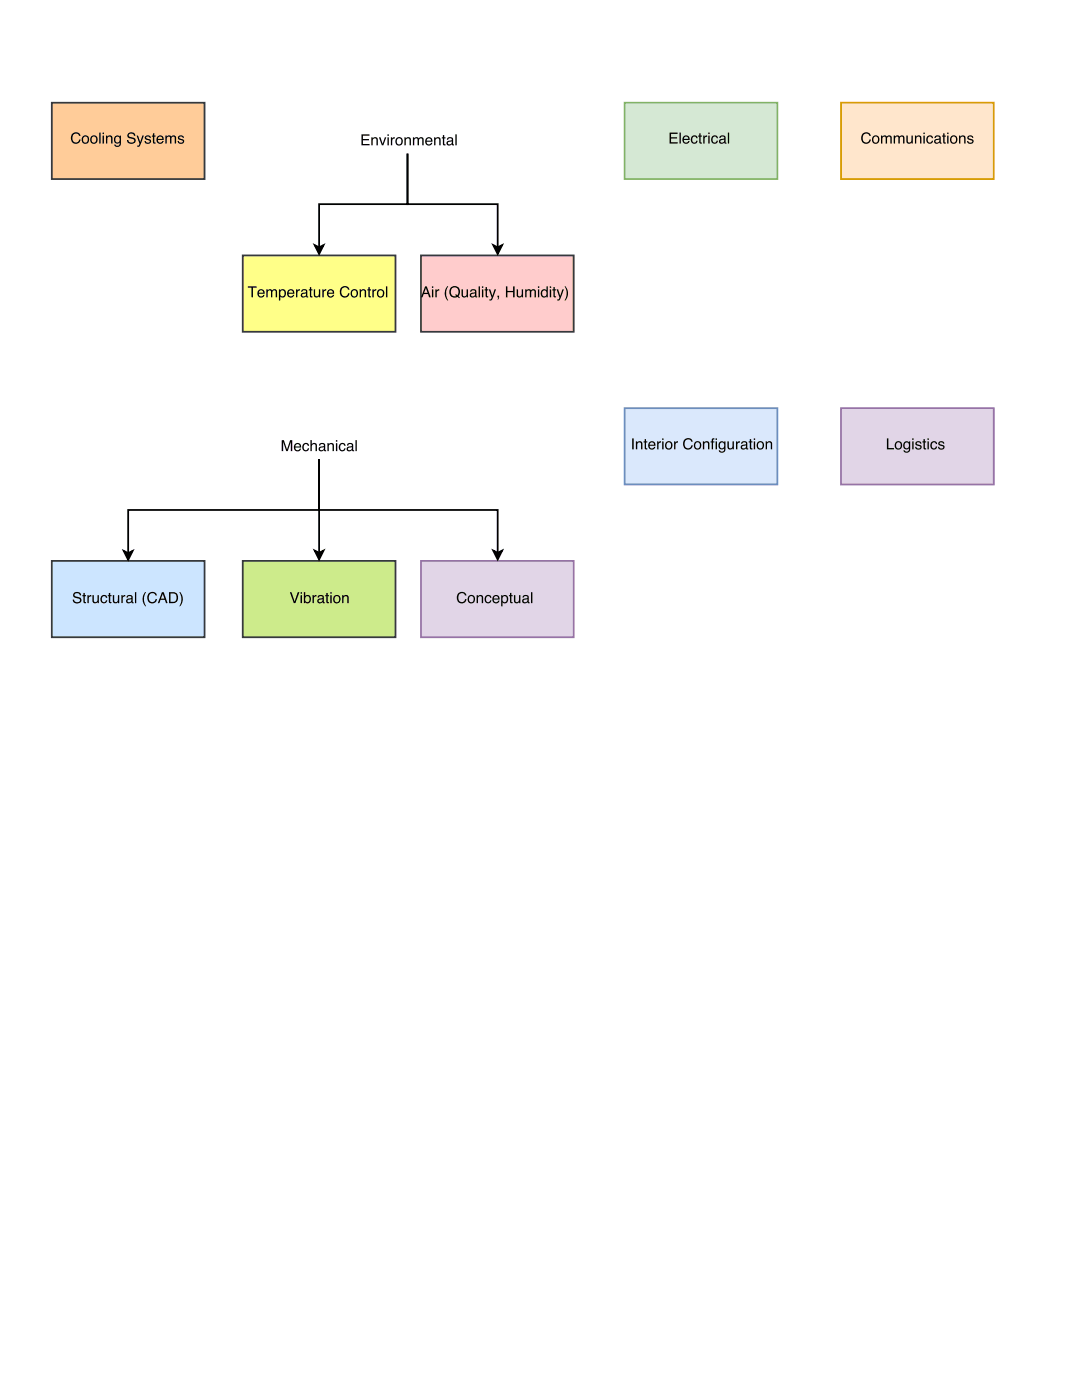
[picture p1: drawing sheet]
<svg xmlns="http://www.w3.org/2000/svg" width="216mm" height="279mm" viewBox="0 0 216 279" stroke-linecap="round" stroke-linejoin="round" font-family="sans-serif">
<path d="M10.3 20.5h30.5v15.2h-30.5z" fill="#fc9"/>
<path d="M10.3 20.5h30.5v15.2h-30.5z" fill="none" stroke="#36393d" stroke-width=".35"/>
<path d="M14.4 26.7a.95 .95 0 0 1 1-.3 .95 .95 0 0 1 .7 .7h-.3a.7 .7 0 0 0-.9-.4 .7 .7 0 0 0-.5 .9 .69 .69 0 0 0 .6 .8 .69 .69 0 0 0 .8-.6h.3a1.02 1.02 0 0 1-1.3 .8 1.02 1.02 0 0 1-.6-1.4zM16.7 27.4a.56 .56 0 0 0-.1 .8 .56 .56 0 0 0 .8 .1 .55 .55 0 0 0 .1-.8 .55 .55 0 0 0-.8-.1zM16.5 27.2a.78 .78 0 0 1 1.1 .1 .78 .78 0 0 1-.1 1.2 .78 .78 0 0 1-1.1-.2l-.1-.7zM18.4 27.4a.56 .56 0 0 0-.1 .8 .56 .56 0 0 0 .8 .1 .55 .55 0 0 0 .1-.8 .55 .55 0 0 0-.8-.1zM18.2 27.2a.78 .78 0 0 1 1.1 .1 .78 .78 0 0 1-.1 1.2 .78 .78 0 0 1-1.1-.2l-.1-.7zM19.8 26.5h.3v2.1h-.3zM20.5 27.1h.2v1.5h-.2zM20.5 26.5h.2v.3h-.2zM21.1 27.1h.3v.2a.57 .57 0 0 1 .7-.3 .57 .57 0 0 1 .3 .6v1h-.2v-1a.39 .39 0 0 0-.5-.3 .39 .39 0 0 0-.3 .5v.8h-.3zM22.9 27.2l.5-.2 .5 .3v-.2h.2v1.4a.7 .7 0 0 1-.5 .8 .7 .7 0 0 1-.8-.5h.3a.46 .46 0 0 0 .6 .2 .46 .46 0 0 0 .2-.6 .69 .69 0 0 1-.9 .1 .69 .69 0 0 1-.2-.9zM23.2 27.4a.56 .56 0 0 0-.2 .7 .56 .56 0 0 0 .7 .2 .56 .56 0 0 0 .2-.7 .56 .56 0 0 0-.7-.2zM25.6 26.6a.86 .86 0 0 1 1.4 .5h-.3a.51 .51 0 0 0-.5-.4 .51 .51 0 0 0-.5 .5l.5 .2a.69 .69 0 0 1 .9 .7 .69 .69 0 0 1-.9 .6l-.5-.1-.3-.3-.1-.4h.3a.58 .58 0 0 0 .6 .6 .58 .58 0 0 0 .6-.6l-.8-.3a.59 .59 0 0 1-.6-.3 .59 .59 0 0 1 .2-.7zM27.2 27.1h.4l.4 1.2 .4-1.2h.3l-.6 1.7a.53 .53 0 0 1-.7 .5v-.3h.3l.1-.3zM29 27.1a.64 .64 0 0 1 1.1 .4h-.3a.34 .34 0 0 0-.3-.3 .34 .34 0 0 0-.3 .3l.1 .1a.76 .76 0 0 1 .8 .8 .69 .69 0 0 1-.7 .3 .69 .69 0 0 1-.6-.6h.3a.39 .39 0 0 0 .4 .4 .39 .39 0 0 0 .4-.4h-.1a.76 .76 0 0 1-.9-.8zM30.5 26.6h.3v.5h.2v.2h-.2v1l.2 .1v.2a.38 .38 0 0 1-.5-.3v-1h-.2v-.2h.2zM31.4 27.3a.73 .73 0 0 1 .9-.2 .73 .73 0 0 1 .4 .8h-1.2a.45 .45 0 0 0 .3 .6 .45 .45 0 0 0 .6-.4h.3a.78 .78 0 0 1-1.2 .5 .78 .78 0 0 1-.2-1.2zM31.6 27.4l-.1 .3h.9l-.3-.4zM33 27.1h.3v.2a.52 .52 0 0 1 .9 0 .53 .53 0 0 1 .6-.3 .53 .53 0 0 1 .3 .6v1h-.2l-.1-1.2-.2-.1-.4 .2v1.1h-.3v-1a.36 .36 0 0 0-.4-.3 .36 .36 0 0 0-.2 .5v.8h-.3zM35.6 27.1a.64 .64 0 0 1 1.1 .4h-.3a.34 .34 0 0 0-.3-.3 .34 .34 0 0 0-.3 .3l.1 .1a.76 .76 0 0 1 .8 .8 .69 .69 0 0 1-.7 .3 .69 .69 0 0 1-.6-.6h.3a.39 .39 0 0 0 .4 .4 .39 .39 0 0 0 .4-.4h-.1a.76 .76 0 0 1-.9-.8z" fill="#000"/>
<path d="M48.4 51h30.5v15.2h-30.5z" fill="#ff8"/>
<path d="M48.4 51h30.5v15.2h-30.5z" fill="none" stroke="#36393d" stroke-width=".35"/>
<path d="M49.4 57.2h1.8v.2h-.7v1.9h-.3v-1.9h-.8zM51.6 57.9a.73 .73 0 0 1 .9-.1 .73 .73 0 0 1 .3 .8h-1.2a.45 .45 0 0 0 .4 .5 .45 .45 0 0 0 .5-.3h.3a.78 .78 0 0 1-1.1 .5 .78 .78 0 0 1-.3-1.2zM51.8 58.1l-.1 .3h.8l-.3-.4zM53.1 57.7h.3v.3a.52 .52 0 0 1 .9 0 .53 .53 0 0 1 .6-.3 .53 .53 0 0 1 .4 .6v1h-.3v-1.2l-.3-.1-.3 .2-.1 1.1h-.2v-1a.36 .36 0 0 0-.5-.3 .36 .36 0 0 0-.2 .5v.8h-.3zM56.1 58.1a.56 .56 0 0 0-.2 .7 .56 .56 0 0 0 .8 .2 .56 .56 0 0 0 .1-.7 .56 .56 0 0 0-.7-.2zM55.7 57.8h.2v.2a.7 .7 0 0 1 1-.1 .7 .7 0 0 1 .1 .9 .62 .62 0 0 1-.4 .6 .62 .62 0 0 1-.7-.2v.8h-.2zM57.5 57.9a.73 .73 0 0 1 .9-.1 .73 .73 0 0 1 .3 .8h-1.1a.45 .45 0 0 0 .3 .5 .45 .45 0 0 0 .6-.3h.2a.78 .78 0 0 1-1.1 .5 .78 .78 0 0 1-.2-1.2zM57.7 58.1l-.1 .3h.9l-.3-.4zM59.1 57.7h.2v.3l.3-.3h.2v.3a.43 .43 0 0 0-.5 .4v.9h-.2zM60.3 58.8a.38 .38 0 0 0 .5 .3 .38 .38 0 0 0 .2-.5zM60.2 57.9a.71 .71 0 0 1 1.1 .2v1h.2v.2l-.1 .1a.45 .45 0 0 0-.7 0 .49 .49 0 0 1-.7-.4 .49 .49 0 0 1 .5-.6l.6-.1a.36 .36 0 0 0-.4-.4 .36 .36 0 0 0-.4 .3h-.2zM61.8 57.3h.3v.4h.3v.3h-.3v1l.3 .1v.2a.38 .38 0 0 1-.6-.3v-1h-.2v-.3h.2zM62.6 57.7h.3v1.1a.41 .41 0 0 0 .5 .3 .41 .41 0 0 0 .2-.6v-.8h.3v1.6h-.3v-.2a.55 .55 0 0 1-.6 .3 .55 .55 0 0 1-.4-.6zM64.3 57.7h.3v.3l.3-.3h.2v.3a.43 .43 0 0 0-.5 .4v.9h-.3zM65.4 57.9a.73 .73 0 0 1 .9-.1 .73 .73 0 0 1 .4 .8h-1.2a.45 .45 0 0 0 .4 .5 .45 .45 0 0 0 .5-.3h.3a.78 .78 0 0 1-1.1 .5 .78 .78 0 0 1-.3-1.2zM65.7 58.1l-.2 .3h.9l-.3-.4zM68.1 57.4a.95 .95 0 0 1 .9-.3 .95 .95 0 0 1 .7 .7h-.3a.7 .7 0 0 0-.9-.4 .7 .7 0 0 0-.4 .9 .69 .69 0 0 0 .5 .8 .69 .69 0 0 0 .9-.6h.2a1.02 1.02 0 0 1-1.3 .8 1.02 1.02 0 0 1-.6-1.4zM70.3 58.1a.56 .56 0 0 0 0 .8 .56 .56 0 0 0 .8 .1 .55 .55 0 0 0 0-.8 .55 .55 0 0 0-.8-.1zM70.2 57.9a.78 .78 0 0 1 1.1 .1 .78 .78 0 0 1-.2 1.1 .78 .78 0 0 1-1.1-.1v-.7zM71.8 57.7h.2v.3a.57 .57 0 0 1 .7-.3 .57 .57 0 0 1 .4 .6v1h-.3v-1a.39 .39 0 0 0-.5-.3 .39 .39 0 0 0-.3 .5v.8h-.2zM73.5 57.3h.3v.4h.2v.3h-.2v1l.2 .1v.2a.38 .38 0 0 1-.5-.3v-1h-.2v-.3h.2zM74.3 57.7h.3v.3l.2-.3h.3v.3a.43 .43 0 0 0-.5 .4v.9h-.3zM75.6 58.1a.56 .56 0 0 0-.1 .8 .56 .56 0 0 0 .8 .1 .55 .55 0 0 0 .1-.8 .55 .55 0 0 0-.8-.1zM75.4 57.9a.78 .78 0 0 1 1.1 .1 .78 .78 0 0 1-.1 1.1 .78 .78 0 0 1-1.1-.1l-.1-.7zM77 57.2h.3v2.1h-.3z" fill="#000"/>
<path d="M84 51h30.5v15.2h-30.5z" fill="#fcc"/>
<path d="M84 51h30.5v15.2h-30.5z" fill="none" stroke="#36393d" stroke-width=".35"/>
<path d="M85 57.5l-.4 .9h.7zM84.8 57.2h.4l.8 2.1h-.4l-.2-.6h-.9l-.2 .6h-.3zM86.2 57.8h.3v1.5h-.3zM86.2 57.2h.3v.3h-.3zM86.9 57.7h.2v.3l.3-.3h.2v.3a.43 .43 0 0 0-.5 .4v.9h-.2zM89.2 57.1h.2a2.66 2.66 0 0 0 0 2.9h-.1a2.24 2.24 0 0 1-.1-2.9zM90 57.3a1.14 1.14 0 0 1 1.6 .2 1.14 1.14 0 0 1-.1 1.6l.3 .2-.2 .2-.3-.2a1.15 1.15 0 0 1-1.5-.4 1.15 1.15 0 0 1 .2-1.6zM90.2 57.6a.88 .88 0 0 0-.2 1.1 .88 .88 0 0 0 1.1 .4l-.3-.2 .2-.2 .3 .2a.86 .86 0 0 0 .1-1.2 .86 .86 0 0 0-1.2-.1zM92.1 57.7h.3v1.1a.41 .41 0 0 0 .5 .3 .41 .41 0 0 0 .2-.6v-.8h.3v1.6h-.3v-.2a.55 .55 0 0 1-.6 .3 .55 .55 0 0 1-.4-.6zM94 58.8a.38 .38 0 0 0 .5 .3 .38 .38 0 0 0 .2-.5zM93.9 57.9a.71 .71 0 0 1 1.2 .2v1h.1v.2l-.1 .1a.45 .45 0 0 0-.7 0 .49 .49 0 0 1-.7-.4 .49 .49 0 0 1 .5-.6l.6-.1a.36 .36 0 0 0-.4-.4 .36 .36 0 0 0-.3 .3h-.3zM95.5 57.2h.3v2.1h-.3zM96.2 57.8h.2v1.5h-.2zM96.2 57.2h.2v.3h-.2zM96.9 57.3h.3v.4h.2v.3h-.2v1l.2 .1v.2a.38 .38 0 0 1-.5-.3v-1h-.2v-.3h.2zM97.5 57.7h.3l.5 1.3 .4-1.3h.3l-.7 1.8a.53 .53 0 0 1-.6 .5v-.3h.2l.2-.3zM99.3 59h.3l-.1 .6-.2 .2 .1-.4-.1-.1zM100.9 57.2h.3v.9h1.2v-.9h.3v2.1h-.3v-1h-1.2v1h-.3zM103.1 57.7h.3v1.1a.41 .41 0 0 0 .5 .3 .41 .41 0 0 0 .2-.6v-.8h.3v1.6h-.3v-.2a.55 .55 0 0 1-.6 .3 .55 .55 0 0 1-.4-.6zM104.8 57.7h.3v.3a.52 .52 0 0 1 .9 0 .53 .53 0 0 1 .6-.3 .53 .53 0 0 1 .3 .6v1h-.2l-.1-1.2-.2-.1-.4 .2v1.1h-.3v-1a.36 .36 0 0 0-.4-.3 .36 .36 0 0 0-.2 .5v.8h-.3zM107.3 57.8h.3v1.5h-.3zM107.3 57.2h.3v.3h-.3zM108.3 58.1a.55 .55 0 0 0-.1 .7 .55 .55 0 0 0 .7 .2 .55 .55 0 0 0 .1-.7 .55 .55 0 0 0-.7-.2zM108.2 57.8l.5-.1 .3 .2v-.8h.3v2.2h-.2v-.2a.73 .73 0 0 1-1.1 .1 .73 .73 0 0 1 0-1zM109.7 57.8h.3v1.5h-.3zM109.7 57.2h.3v.3h-.3zM110.4 57.3h.3v.4h.3v.3h-.3v1l.3 .1v.2a.38 .38 0 0 1-.6-.3v-1h-.2v-.3h.2zM111.1 57.7h.3l.4 1.3 .4-1.3h.3l-.6 1.8a.53 .53 0 0 1-.7 .5v-.3h.3l.1-.3zM112.6 57.1h.2l.4 .6a2.2 2.2 0 0 1-.4 2.3h-.1a2.66 2.66 0 0 0-.1-2.9z" fill="#000"/>
<path d="M167.8 81.5h30.5v15.2h-30.5z" fill="#e1d5e7"/>
<path d="M167.8 81.5h30.5v15.2h-30.5z" fill="none" stroke="#9673a6" stroke-width=".35"/>
<path d="M177 87.5h.3v1.9h1.1v.3h-1.4zM178.9 88.5a.56 .56 0 0 0 0 .7 .56 .56 0 0 0 .7 .1 .55 .55 0 0 0 .1-.8 .55 .55 0 0 0-.8 0zM178.7 88.3a.78 .78 0 0 1 1.1 .1 .78 .78 0 0 1-.1 1.1 .78 .78 0 0 1-1.1-.2l-.1-.6zM180.4 88.3l.5-.2 .5 .2v-.2h.2v1.4a.7 .7 0 0 1-.5 .8 .7 .7 0 0 1-.8-.4h.2a.46 .46 0 0 0 .7 .2 .46 .46 0 0 0 .2-.6 .69 .69 0 0 1-1 .1 .69 .69 0 0 1-.2-.9zM180.6 88.4a.56 .56 0 0 0-.1 .7 .56 .56 0 0 0 .7 .3 .56 .56 0 0 0 .2-.8 .56 .56 0 0 0-.8-.2zM182 88.1h.3v1.6h-.3zM182 87.5h.3v.3h-.3zM182.8 88.2a.64 .64 0 0 1 1.1 .3h-.3a.34 .34 0 0 0-.3-.2 .34 .34 0 0 0-.4 .3h.1a.76 .76 0 0 1 .9 .8 .69 .69 0 0 1-.7 .3 .69 .69 0 0 1-.6-.5h.3a.39 .39 0 0 0 .4 .3 .39 .39 0 0 0 .3-.3v-.1a.76 .76 0 0 1-.9-.8zM184.3 87.6h.2v.5h.3v.2h-.3v1l.3 .2v.2a.38 .38 0 0 1-.5-.3v-1.1h-.2v-.2h.2zM185.1 88.1h.2v1.6h-.2zM185.1 87.5h.2v.3h-.2zM185.8 88.3a.65 .65 0 0 1 .7-.2 .65 .65 0 0 1 .5 .5h-.3a.44 .44 0 0 0-.6-.3 .44 .44 0 0 0-.2 .6 .42 .42 0 0 0 .3 .6 .42 .42 0 0 0 .5-.4h.3a.72 .72 0 0 1-.9 .6 .72 .72 0 0 1-.4-1zM187.4 88.2a.64 .64 0 0 1 1 .3h-.2a.34 .34 0 0 0-.4-.2 .34 .34 0 0 0-.3 .3h.1a.76 .76 0 0 1 .8 .8 .69 .69 0 0 1-.7 .3 .69 .69 0 0 1-.5-.5h.2a.39 .39 0 0 0 .4 .3 .39 .39 0 0 0 .4-.3l-.1-.1a.76 .76 0 0 1-.8-.8z" fill="#000"/>
<path d="M124.6 81.5h30.5v15.2h-30.5z" fill="#dae8fc"/>
<path d="M124.6 81.5h30.5v15.2h-30.5z" fill="none" stroke="#6c8ebf" stroke-width=".35"/>
<path d="M126.1 87.5h.3v2.2h-.3zM126.9 88.1h.2v.2a.57 .57 0 0 1 .7-.2 .57 .57 0 0 1 .4 .6v1h-.3v-1a.39 .39 0 0 0-.5-.4 .39 .39 0 0 0-.2 .5v.9h-.3zM128.6 87.6h.3v.5h.3v.2h-.3v1l.3 .2v.2a.38 .38 0 0 1-.6-.3v-1.1h-.2v-.2h.2zM129.5 88.3a.73 .73 0 0 1 .9-.2 .73 .73 0 0 1 .4 .9h-1.2a.45 .45 0 0 0 .4 .5 .45 .45 0 0 0 .5-.3h.3a.78 .78 0 0 1-1.1 .4 .78 .78 0 0 1-.3-1.1zM129.8 88.4l-.2 .4h.9l-.3-.5zM131.1 88.1h.3v.3l.3-.3h.2v.2a.43 .43 0 0 0-.5 .5v.9h-.3zM132.1 88.1h.3v1.6h-.3zM132.1 87.5h.3v.3h-.3zM133.1 88.5a.56 .56 0 0 0-.1 .7 .56 .56 0 0 0 .8 .1 .55 .55 0 0 0 .1-.8 .55 .55 0 0 0-.8 0zM132.9 88.3a.78 .78 0 0 1 1.1 .1 .78 .78 0 0 1-.1 1.1 .78 .78 0 0 1-1.1-.2l-.1-.6zM134.5 88.1h.3v.3l.2-.3h.3v.2a.43 .43 0 0 0-.5 .5v.9h-.3zM136.6 87.8a.95 .95 0 0 1 .9-.4 .95 .95 0 0 1 .7 .7h-.3a.7 .7 0 0 0-.9-.4 .7 .7 0 0 0-.4 .9 .69 .69 0 0 0 .5 .9 .69 .69 0 0 0 .8-.6h.3a1.02 1.02 0 0 1-1.3 .8 1.02 1.02 0 0 1-.6-1.4zM138.8 88.5a.56 .56 0 0 0 0 .7 .56 .56 0 0 0 .8 .1 .55 .55 0 0 0 0-.8 .55 .55 0 0 0-.8 0zM138.7 88.3a.78 .78 0 0 1 1.1 .1 .78 .78 0 0 1-.2 1.1 .78 .78 0 0 1-1.1-.2v-.6zM140.3 88.1h.2v.2a.57 .57 0 0 1 .7-.2 .57 .57 0 0 1 .4 .6v1h-.3v-1a.39 .39 0 0 0-.5-.4 .39 .39 0 0 0-.3 .5v.9h-.2zM142.1 87.6l.4-.1v.2l-.2 .2v.2h.2v.2h-.2v1.4h-.3v-1.4h-.2v-.2h.2zM142.8 88.1h.3v1.6h-.3zM142.8 87.5h.3v.3h-.3zM143.6 88.3l.4-.2 .5 .2v-.2h.3v1.4a.7 .7 0 0 1-.6 .8 .7 .7 0 0 1-.8-.4h.3a.46 .46 0 0 0 .6 .2 .46 .46 0 0 0 .2-.6 .69 .69 0 0 1-.9 .1 .69 .69 0 0 1-.2-.9zM143.8 88.4a.56 .56 0 0 0-.2 .7 .56 .56 0 0 0 .7 .3 .56 .56 0 0 0 .2-.8 .56 .56 0 0 0-.7-.2zM145.2 88.1h.2v1a.41 .41 0 0 0 .6 .4 .41 .41 0 0 0 .2-.6v-.8h.2v1.6h-.2v-.3a.55 .55 0 0 1-.6 .3 .55 .55 0 0 1-.4-.5zM146.9 88.1h.2v.3l.3-.3h.2v.2a.43 .43 0 0 0-.5 .5v.9h-.2zM148.1 89.1a.38 .38 0 0 0 .5 .4 .38 .38 0 0 0 .2-.6zM148 88.3a.71 .71 0 0 1 1.1 .2v.9l.2 .1v.2h-.1a.45 .45 0 0 0-.7 0 .49 .49 0 0 1-.7-.4 .49 .49 0 0 1 .5-.5l.5-.2a.36 .36 0 0 0-.3-.4 .36 .36 0 0 0-.4 .4h-.2zM149.6 87.6h.3v.5h.2v.2h-.2v1l.2 .2v.2a.38 .38 0 0 1-.5-.3v-1.1h-.2v-.2h.2zM150.4 88.1h.3v1.6h-.3zM150.4 87.5h.3v.3h-.3zM151.4 88.5a.56 .56 0 0 0-.1 .7 .56 .56 0 0 0 .8 .1 .55 .55 0 0 0 0-.8 .55 .55 0 0 0-.7 0zM151.2 88.3a.78 .78 0 0 1 1.1 .1 .78 .78 0 0 1-.1 1.1 .78 .78 0 0 1-1.1-.2l-.1-.6zM152.8 88.1h.2v.2a.57 .57 0 0 1 .7-.2 .57 .57 0 0 1 .4 .6v1h-.3v-1a.39 .39 0 0 0-.5-.4 .39 .39 0 0 0-.3 .5v.9h-.2z" fill="#000"/>
<path d="M10.3 111.9h30.5v15.3h-30.5z" fill="#cce5ff"/>
<path d="M10.3 111.9h30.5v15.3h-30.5z" fill="none" stroke="#36393d" stroke-width=".35"/>
<path d="M14.8 118.3a.86 .86 0 0 1 1.4 .5h-.3a.51 .51 0 0 0-.5-.4 .51 .51 0 0 0-.5 .5l.5 .2a.69 .69 0 0 1 .9 .7 .69 .69 0 0 1-.9 .6l-.5-.1-.3-.2-.1-.4h.3a.58 .58 0 0 0 .6 .5 .58 .58 0 0 0 .5-.5l-.7-.3a.59 .59 0 0 1-.6-.4 .59 .59 0 0 1 .2-.7zM16.6 118.3h.3v.5h.3v.2h-.3v1l.3 .2v.2a.38 .38 0 0 1-.6-.4v-1h-.2v-.2h.2zM17.4 118.8h.3v.2l.3-.2 .2-.1v.3a.43 .43 0 0 0-.5 .5v.9h-.3zM18.4 118.8h.3v1a.41 .41 0 0 0 .6 .4 .41 .41 0 0 0 .2-.6v-.8h.2v1.6h-.2v-.3a.55 .55 0 0 1-.6 .3 .55 .55 0 0 1-.5-.5zM20.2 119a.65 .65 0 0 1 .7-.3 .65 .65 0 0 1 .5 .6h-.3a.44 .44 0 0 0-.5-.3 .44 .44 0 0 0-.3 .6 .42 .42 0 0 0 .3 .6 .42 .42 0 0 0 .5-.4h.3a.72 .72 0 0 1-.9 .6 .72 .72 0 0 1-.4-1zM21.7 118.3h.3v.5h.2v.2h-.2v1l.2 .2v.2a.38 .38 0 0 1-.5-.4v-1h-.2v-.2h.2zM22.5 118.8h.3v1a.41 .41 0 0 0 .5 .4 .41 .41 0 0 0 .2-.6v-.8h.3v1.6h-.3v-.3a.55 .55 0 0 1-.6 .3 .55 .55 0 0 1-.4-.5zM24.2 118.8h.3v.2l.3-.2 .2-.1v.3a.43 .43 0 0 0-.5 .5v.9h-.3zM25.5 119.8a.38 .38 0 0 0 .5 .4 .38 .38 0 0 0 .2-.6zM25.3 118.9a.71 .71 0 0 1 1.2 .3v.9l.2 .1v.2h-.2a.45 .45 0 0 0-.7 0 .49 .49 0 0 1-.6-.4 .49 .49 0 0 1 .4-.5l.6-.2a.36 .36 0 0 0-.3-.4 .36 .36 0 0 0-.4 .4h-.3zM26.9 118.2h.3v2.2h-.3zM29 118.1h.1a2.66 2.66 0 0 0 0 2.9h-.1a2.24 2.24 0 0 1 0-2.9zM29.6 118.5a.95 .95 0 0 1 1-.4 .95 .95 0 0 1 .7 .7h-.3a.7 .7 0 0 0-.9-.4 .7 .7 0 0 0-.4 .9 .69 .69 0 0 0 .5 .8 .69 .69 0 0 0 .8-.5h.3a1.02 1.02 0 0 1-1.3 .8 1.02 1.02 0 0 1-.6-1.5zM32.5 118.5l-.4 1h.7zM32.3 118.2h.4l.7 2.2h-.3l-.2-.7h-.9l-.2 .7h-.3zM34 118.4v1.7h.6a.86 .86 0 0 0 .6-.8 .86 .86 0 0 0-.6-.9zM33.7 118.2h.9a1.11 1.11 0 0 1 .9 1.1 1.11 1.11 0 0 1-.9 1.1h-.9zM35.8 118.1h.2l.3 .6a2.2 2.2 0 0 1-.3 2.3h-.2a2.66 2.66 0 0 0 0-2.9z" fill="#000"/>
<path d="M48.4 111.9h30.5v15.3h-30.5z" fill="#cdeb8b"/>
<path d="M48.4 111.9h30.5v15.3h-30.5z" fill="none" stroke="#36393d" stroke-width=".35"/>
<path d="M57.8 118.2h.4l.6 1.8 .6-1.8h.3l-.8 2.2h-.3zM60 118.8h.3v1.6h-.3zM60 118.2h.3v.3h-.3zM60.6 118.2h.3v.8a.7 .7 0 0 1 .9-.1 .7 .7 0 0 1 .2 .9 .63 .63 0 0 1-.4 .6 .63 .63 0 0 1-.7-.2v.2h-.3zM61 119.1a.55 .55 0 0 0-.1 .8 .55 .55 0 0 0 .8 .1 .56 .56 0 0 0 0-.7 .56 .56 0 0 0-.7-.2zM62.4 118.8h.2v.2l.3-.2 .2-.1v.3a.43 .43 0 0 0-.5 .5v.9h-.2zM63.6 119.8a.38 .38 0 0 0 .5 .4 .38 .38 0 0 0 .2-.6zM63.5 118.9a.71 .71 0 0 1 1.1 .3v.9l.2 .1v.2h-.1a.45 .45 0 0 0-.7 0 .49 .49 0 0 1-.7-.4 .49 .49 0 0 1 .5-.5l.5-.2a.36 .36 0 0 0-.3-.4 .36 .36 0 0 0-.4 .4h-.2zM65.1 118.3h.3v.5h.2v.2h-.2v1l.2 .2v.2a.38 .38 0 0 1-.5-.4v-1h-.2v-.2h.2zM65.9 118.8h.3v1.6h-.3zM65.9 118.2h.3v.3h-.3zM66.9 119.1a.56 .56 0 0 0-.1 .8 .56 .56 0 0 0 .8 .1 .55 .55 0 0 0 0-.8 .55 .55 0 0 0-.7-.1zM66.7 119a.78 .78 0 0 1 1.1 .1 .78 .78 0 0 1-.1 1.1 .78 .78 0 0 1-1.1-.2l-.1-.6zM68.3 118.8h.2v.2a.57 .57 0 0 1 .7-.2 .57 .57 0 0 1 .4 .5v1.1h-.3v-1a.39 .39 0 0 0-.5-.4 .39 .39 0 0 0-.3 .5v.9h-.2z" fill="#000"/>
<path d="M84 111.9h30.5v15.3h-30.5z" fill="#e1d5e7"/>
<path d="M84 111.9h30.5v15.3h-30.5z" fill="none" stroke="#9673a6" stroke-width=".35"/>
<path d="M91.4 118.5a.95 .95 0 0 1 1-.4 .95 .95 0 0 1 .7 .7h-.3a.7 .7 0 0 0-.9-.4 .7 .7 0 0 0-.4 .9 .69 .69 0 0 0 .5 .8 .69 .69 0 0 0 .8-.5h.3a1.02 1.02 0 0 1-1.3 .8 1.02 1.02 0 0 1-.6-1.5zM93.7 119.1a.56 .56 0 0 0-.1 .8 .56 .56 0 0 0 .8 .1 .55 .55 0 0 0 .1-.8 .55 .55 0 0 0-.8-.1zM93.5 119a.78 .78 0 0 1 1.1 .1 .78 .78 0 0 1-.1 1.1 .78 .78 0 0 1-1.1-.2l-.1-.6zM95.1 118.8h.3v.2a.57 .57 0 0 1 .6-.2 .57 .57 0 0 1 .4 .5v1.1h-.3v-1a.39 .39 0 0 0-.4-.4 .39 .39 0 0 0-.3 .5v.9h-.3zM96.9 119a.65 .65 0 0 1 .7-.3 .65 .65 0 0 1 .5 .6h-.3a.44 .44 0 0 0-.6-.3 .44 .44 0 0 0-.2 .6 .42 .42 0 0 0 .3 .6 .42 .42 0 0 0 .5-.4h.3a.72 .72 0 0 1-1 .6 .72 .72 0 0 1-.4-1zM98.4 119a.73 .73 0 0 1 .9-.2 .73 .73 0 0 1 .4 .9h-1.2a.45 .45 0 0 0 .4 .5 .45 .45 0 0 0 .5-.3h.3a.78 .78 0 0 1-1.1 .4 .78 .78 0 0 1-.3-1.1zM98.7 119.1l-.2 .3h.9l-.3-.4zM100.4 119.1a.56 .56 0 0 0-.2 .8 .56 .56 0 0 0 .8 .1 .56 .56 0 0 0 .1-.7 .56 .56 0 0 0-.7-.2zM100 118.8h.3v.2a.7 .7 0 0 1 .9-.1 .7 .7 0 0 1 .2 1 .62 .62 0 0 1-.5 .5 .62 .62 0 0 1-.6-.2v.8h-.3zM101.8 118.3h.2v.5h.3v.2h-.3v1l.3 .2v.2a.38 .38 0 0 1-.5-.4v-1h-.2v-.2h.2zM102.6 118.8h.2v1a.41 .41 0 0 0 .6 .4 .41 .41 0 0 0 .2-.6v-.8h.2v1.6h-.2v-.3a.55 .55 0 0 1-.6 .3 .55 .55 0 0 1-.4-.5zM104.5 119.8a.38 .38 0 0 0 .5 .4 .38 .38 0 0 0 .2-.6zM104.4 118.9a.71 .71 0 0 1 1.1 .3v.9l.2 .1v.2h-.1a.45 .45 0 0 0-.7 0 .49 .49 0 0 1-.7-.4 .49 .49 0 0 1 .5-.5l.5-.2a.36 .36 0 0 0-.3-.4 .36 .36 0 0 0-.4 .4h-.2zM106 118.2h.2v2.2h-.2z" fill="#000"/>
<path d="M124.6 20.5h30.5v15.2h-30.5z" fill="#d5e8d4"/>
<path d="M124.6 20.5h30.5v15.2h-30.5z" fill="none" stroke="#82b366" stroke-width=".35"/>
<path d="M133.6 26.5h1.6v.2h-1.3v.7h1.2v.2h-1.2v.8h1.3v.2h-1.6zM135.6 26.5h.3v2.1h-.3zM136.4 27.3a.73 .73 0 0 1 .9-.2 .73 .73 0 0 1 .3 .8h-1.1a.45 .45 0 0 0 .3 .6 .45 .45 0 0 0 .5-.4h.3a.78 .78 0 0 1-1.1 .5 .78 .78 0 0 1-.2-1.2zM136.6 27.4l-.1 .3h.8l-.2-.4zM138 27.2a.65 .65 0 0 1 .7-.2 .65 .65 0 0 1 .5 .6h-.3a.44 .44 0 0 0-.5-.3 .44 .44 0 0 0-.3 .6 .42 .42 0 0 0 .3 .6 .42 .42 0 0 0 .5-.4h.3a.72 .72 0 0 1-.9 .6 .72 .72 0 0 1-.4-1.1zM139.5 26.6h.3v.5h.3v.2h-.3v1l.3 .1v.2a.38 .38 0 0 1-.6-.3v-1h-.2v-.2h.2zM140.3 27.1h.3v.2l.3-.3h.2v.3a.43 .43 0 0 0-.5 .4v.9h-.3zM141.3 27.1h.3v1.5h-.3zM141.3 26.5h.3v.3h-.3zM142.1 27.2a.65 .65 0 0 1 .7-.2 .65 .65 0 0 1 .5 .6h-.3a.44 .44 0 0 0-.6-.3 .44 .44 0 0 0-.2 .6 .42 .42 0 0 0 .3 .6 .42 .42 0 0 0 .5-.4h.3a.72 .72 0 0 1-1 .6 .72 .72 0 0 1-.4-1.1zM143.8 28.1a.38 .38 0 0 0 .5 .3 .38 .38 0 0 0 .2-.5zM143.6 27.2a.71 .71 0 0 1 1.2 .3v.9l.2 .1v.2h-.2a.45 .45 0 0 0-.7 0 .49 .49 0 0 1-.6-.4 .49 .49 0 0 1 .5-.6l.5-.1a.36 .36 0 0 0-.3-.4 .36 .36 0 0 0-.4 .3h-.3zM145.2 26.5h.3v2.1h-.3z" fill="#000"/>
<path d="M167.8 20.5h30.5v15.2h-30.5z" fill="#ffe6cc"/>
<path d="M167.8 20.5h30.5v15.2h-30.5z" fill="none" stroke="#d79b00" stroke-width=".35"/>
<g fill="#000">
<path d="M62.8 48.9l.9 .5 .9-.5-.9 1.8zM98.4 48.9l.9 .5 .9-.5-.9 1.8zM24.7 109.9l.9 .5 .9-.5-.9 1.8zM62.8 109.9l.9 .4 .9-.4-.9 1.8zM98.4 109.9l.9 .4 .9-.4-.9 1.8z"/>
<path d="M72.1 26.8h1.6v.3h-1.3v.6h1.2v.3h-1.2v.7h1.3v.3h-1.6zM74.1 27.4h.3v.2a.57 .57 0 0 1 .6-.2 .57 .57 0 0 1 .4 .6v1h-.3v-1a.39 .39 0 0 0-.5-.4 .39 .39 0 0 0-.2 .6v.8h-.3zM75.6 27.4h.3l.4 1.3 .5-1.3h.3l-.6 1.6h-.3zM77.3 27.4h.3v1.6h-.3zM77.3 26.8h.3v.3h-.3zM78 27.4h.3v.3l.2-.3h.3v.3a.43 .43 0 0 0-.5 .4v.9h-.3zM79.3 27.8a.56 .56 0 0 0-.1 .7 .56 .56 0 0 0 .8 .1 .55 .55 0 0 0 .1-.8 .55 .55 0 0 0-.8 0zM79.1 27.6a.78 .78 0 0 1 1.1 .1 .78 .78 0 0 1-.1 1.1 .78 .78 0 0 1-1.1-.1l-.1-.7zM80.7 27.4h.3v.2a.57 .57 0 0 1 .6-.2 .57 .57 0 0 1 .4 .6v1h-.3v-1a.39 .39 0 0 0-.5-.4 .39 .39 0 0 0-.2 .6v.8h-.3zM82.4 27.4h.3v.2a.52 .52 0 0 1 .9 0 .53 .53 0 0 1 .6-.2 .53 .53 0 0 1 .3 .5v1.1h-.2l-.1-1.2-.2-.2-.4 .3v1.1h-.3v-1a.36 .36 0 0 0-.4-.4 .36 .36 0 0 0-.2 .6v.8h-.3zM85 27.6a.73 .73 0 0 1 .9-.1 .73 .73 0 0 1 .4 .8h-1.2a.45 .45 0 0 0 .4 .5 .45 .45 0 0 0 .5-.3h.3a.78 .78 0 0 1-1.1 .5 .78 .78 0 0 1-.3-1.2zM85.3 27.7l-.2 .4h.9l-.3-.5zM86.6 27.4h.3v.2a.57 .57 0 0 1 .6-.2 .57 .57 0 0 1 .4 .6v1h-.3v-1a.39 .39 0 0 0-.4-.4 .39 .39 0 0 0-.3 .6v.8h-.3zM88.4 27h.2v.4h.3v.2h-.3v1.1l.3 .1v.2a.38 .38 0 0 1-.5-.3v-1.1h-.2v-.2h.2zM89.4 28.4a.38 .38 0 0 0 .5 .4 .38 .38 0 0 0 .2-.6zM89.3 27.6a.71 .71 0 0 1 1.1 .2v1h.2v.2h-.1a.45 .45 0 0 0-.7 0 .49 .49 0 0 1-.7-.3 .49 .49 0 0 1 .5-.6l.5-.1a.36 .36 0 0 0-.3-.4 .36 .36 0 0 0-.4 .3h-.2zM90.9 26.8h.2v2.2h-.2z"/>
<path d="M172.1 26.7a.95 .95 0 0 1 .9-.3 .95 .95 0 0 1 .8 .7h-.3a.7 .7 0 0 0-.9-.4 .7 .7 0 0 0-.5 .9 .69 .69 0 0 0 .6 .8 .69 .69 0 0 0 .8-.6h.3a1.02 1.02 0 0 1-1.3 .8 1.02 1.02 0 0 1-.6-1.4zM174.4 27.4a.56 .56 0 0 0-.1 .8 .56 .56 0 0 0 .8 .1 .55 .55 0 0 0 .1-.8 .55 .55 0 0 0-.8-.1zM174.2 27.2a.78 .78 0 0 1 1.1 .1 .78 .78 0 0 1-.1 1.2 .78 .78 0 0 1-1.1-.2l-.1-.7zM175.8 27.1h.3v.2a.52 .52 0 0 1 .9 0 .53 .53 0 0 1 .6-.3 .53 .53 0 0 1 .3 .6v1h-.2l-.1-1.2-.2-.1-.4 .2v1.1h-.3v-1a.36 .36 0 0 0-.4-.3 .36 .36 0 0 0-.2 .5v.8h-.3zM178.3 27.1h.3v.2a.52 .52 0 0 1 .9 0 .53 .53 0 0 1 .6-.3 .53 .53 0 0 1 .4 .6v1h-.3v-1.2l-.3-.1-.3 .2-.1 1.1h-.2v-1a.36 .36 0 0 0-.5-.3 .36 .36 0 0 0-.2 .5v.8h-.3zM180.9 27.1h.2v1a.41 .41 0 0 0 .6 .3 .41 .41 0 0 0 .2-.6v-.7h.2v1.5h-.2v-.2a.55 .55 0 0 1-.6 .3 .55 .55 0 0 1-.4-.6zM182.6 27.1h.2v.2a.57 .57 0 0 1 .7-.3 .57 .57 0 0 1 .4 .6v1h-.3v-1a.39 .39 0 0 0-.5-.3 .39 .39 0 0 0-.3 .5v.8h-.2zM184.3 27.1h.2v1.5h-.2zM184.3 26.5h.2v.3h-.2zM185 27.2a.65 .65 0 0 1 .7-.2 .65 .65 0 0 1 .5 .6h-.3a.44 .44 0 0 0-.6-.3 .44 .44 0 0 0-.2 .6 .42 .42 0 0 0 .3 .6 .42 .42 0 0 0 .5-.4h.3a.72 .72 0 0 1-1 .6 .72 .72 0 0 1-.4-1.1zM186.7 28.1a.38 .38 0 0 0 .5 .3 .38 .38 0 0 0 .2-.5zM186.5 27.2a.71 .71 0 0 1 1.2 .3v.9l.2 .1v.2h-.1a.45 .45 0 0 0-.7 0 .49 .49 0 0 1-.7-.4 .49 .49 0 0 1 .5-.6l.5-.1a.36 .36 0 0 0-.3-.4 .36 .36 0 0 0-.4 .3h-.2zM188.2 26.6h.3v.5h.2v.2h-.2v1l.2 .1v.2a.38 .38 0 0 1-.5-.3v-1h-.2v-.2h.2zM189 27.1h.3v1.5h-.3zM189 26.5h.3v.3h-.3zM189.9 27.4a.56 .56 0 0 0 0 .8 .56 .56 0 0 0 .8 .1 .55 .55 0 0 0 0-.8 .55 .55 0 0 0-.8-.1zM189.8 27.2a.78 .78 0 0 1 1.1 .1 .78 .78 0 0 1-.2 1.2 .78 .78 0 0 1-1.1-.2v-.7zM191.4 27.1h.2v.2a.57 .57 0 0 1 .7-.3 .57 .57 0 0 1 .4 .6v1h-.3v-1a.39 .39 0 0 0-.5-.3 .39 .39 0 0 0-.3 .5v.8h-.2zM193.2 27.1a.64 .64 0 0 1 1 .4h-.2a.34 .34 0 0 0-.4-.3 .34 .34 0 0 0-.3 .3l.1 .1a.76 .76 0 0 1 .8 .8 .69 .69 0 0 1-.7 .3 .69 .69 0 0 1-.5-.6h.2a.39 .39 0 0 0 .4 .4 .39 .39 0 0 0 .4-.4h-.1a.76 .76 0 0 1-.9-.8z"/>
<path d="M56.2 87.8h.4l.7 1.9 .6-1.9h.4v2.2h-.3v-1.8l-.6 1.8h-.3l-.6-1.8v1.8h-.3zM58.8 88.6a.73 .73 0 0 1 .9-.1 .73 .73 0 0 1 .4 .8h-1.2a.45 .45 0 0 0 .4 .5 .45 .45 0 0 0 .5-.3h.3a.78 .78 0 0 1-1.1 .5 .78 .78 0 0 1-.3-1.2zM59.1 88.8l-.2 .3h.9l-.3-.4zM60.5 88.6a.65 .65 0 0 1 .7-.2 .65 .65 0 0 1 .5 .6h-.3a.44 .44 0 0 0-.6-.3 .44 .44 0 0 0-.2 .6 .42 .42 0 0 0 .3 .5 .42 .42 0 0 0 .5-.3h.3a.72 .72 0 0 1-1 .5 .72 .72 0 0 1-.4-1zM61.9 87.8h.3v.9a.56 .56 0 0 1 .7-.3 .56 .56 0 0 1 .3 .6v1h-.2v-1a.39 .39 0 0 0-.5-.4 .39 .39 0 0 0-.3 .6v.8h-.3zM63.9 89.5a.38 .38 0 0 0 .5 .3 .38 .38 0 0 0 .2-.6zM63.7 88.6a.71 .71 0 0 1 1.2 .2v1h.2v.2l-.2 .1a.45 .45 0 0 0-.7 0 .49 .49 0 0 1-.6-.4 .49 .49 0 0 1 .5-.6l.5-.1a.36 .36 0 0 0-.3-.4 .36 .36 0 0 0-.4 .3h-.3zM65.3 88.4h.3v.3a.57 .57 0 0 1 .6-.3 .57 .57 0 0 1 .4 .6v1h-.2v-1a.39 .39 0 0 0-.5-.3 .39 .39 0 0 0-.3 .5v.8h-.3zM67 88.4h.3v1.6h-.3zM67 87.8h.3v.3h-.3zM67.8 88.6a.65 .65 0 0 1 .7-.2 .65 .65 0 0 1 .5 .6h-.3a.44 .44 0 0 0-.6-.3 .44 .44 0 0 0-.2 .6 .42 .42 0 0 0 .3 .5 .42 .42 0 0 0 .5-.3h.3a.72 .72 0 0 1-1 .5 .72 .72 0 0 1-.4-1zM69.5 89.5a.38 .38 0 0 0 .5 .3 .38 .38 0 0 0 .2-.6zM69.3 88.6a.71 .71 0 0 1 1.2 .2v1h.2v.2l-.2 .1a.45 .45 0 0 0-.7 0 .49 .49 0 0 1-.6-.4 .49 .49 0 0 1 .5-.6l.5-.1a.36 .36 0 0 0-.3-.4 .36 .36 0 0 0-.4 .3h-.3zM70.9 87.8h.3v2.2h-.3z"/>
</g>
<path d="M62.8 48.9l.9 .5 .9-.5-.9 1.8zM63.7 49.4v-8.7h17.6v-10v10h18v8.7M98.4 48.9l.9 .5 .9-.5-.9 1.8zM63.7 91.6v10.2h-38.1v8.6M63.7 91.6v10.2h35.6v8.5M63.7 91.6v18.7M24.7 109.9l.9 .5 .9-.5-.9 1.8zM62.8 109.9l.9 .4 .9-.4-.9 1.8zM98.4 109.9l.9 .4 .9-.4-.9 1.8z" fill="none" stroke="#000" stroke-width=".35"/>
</svg>
